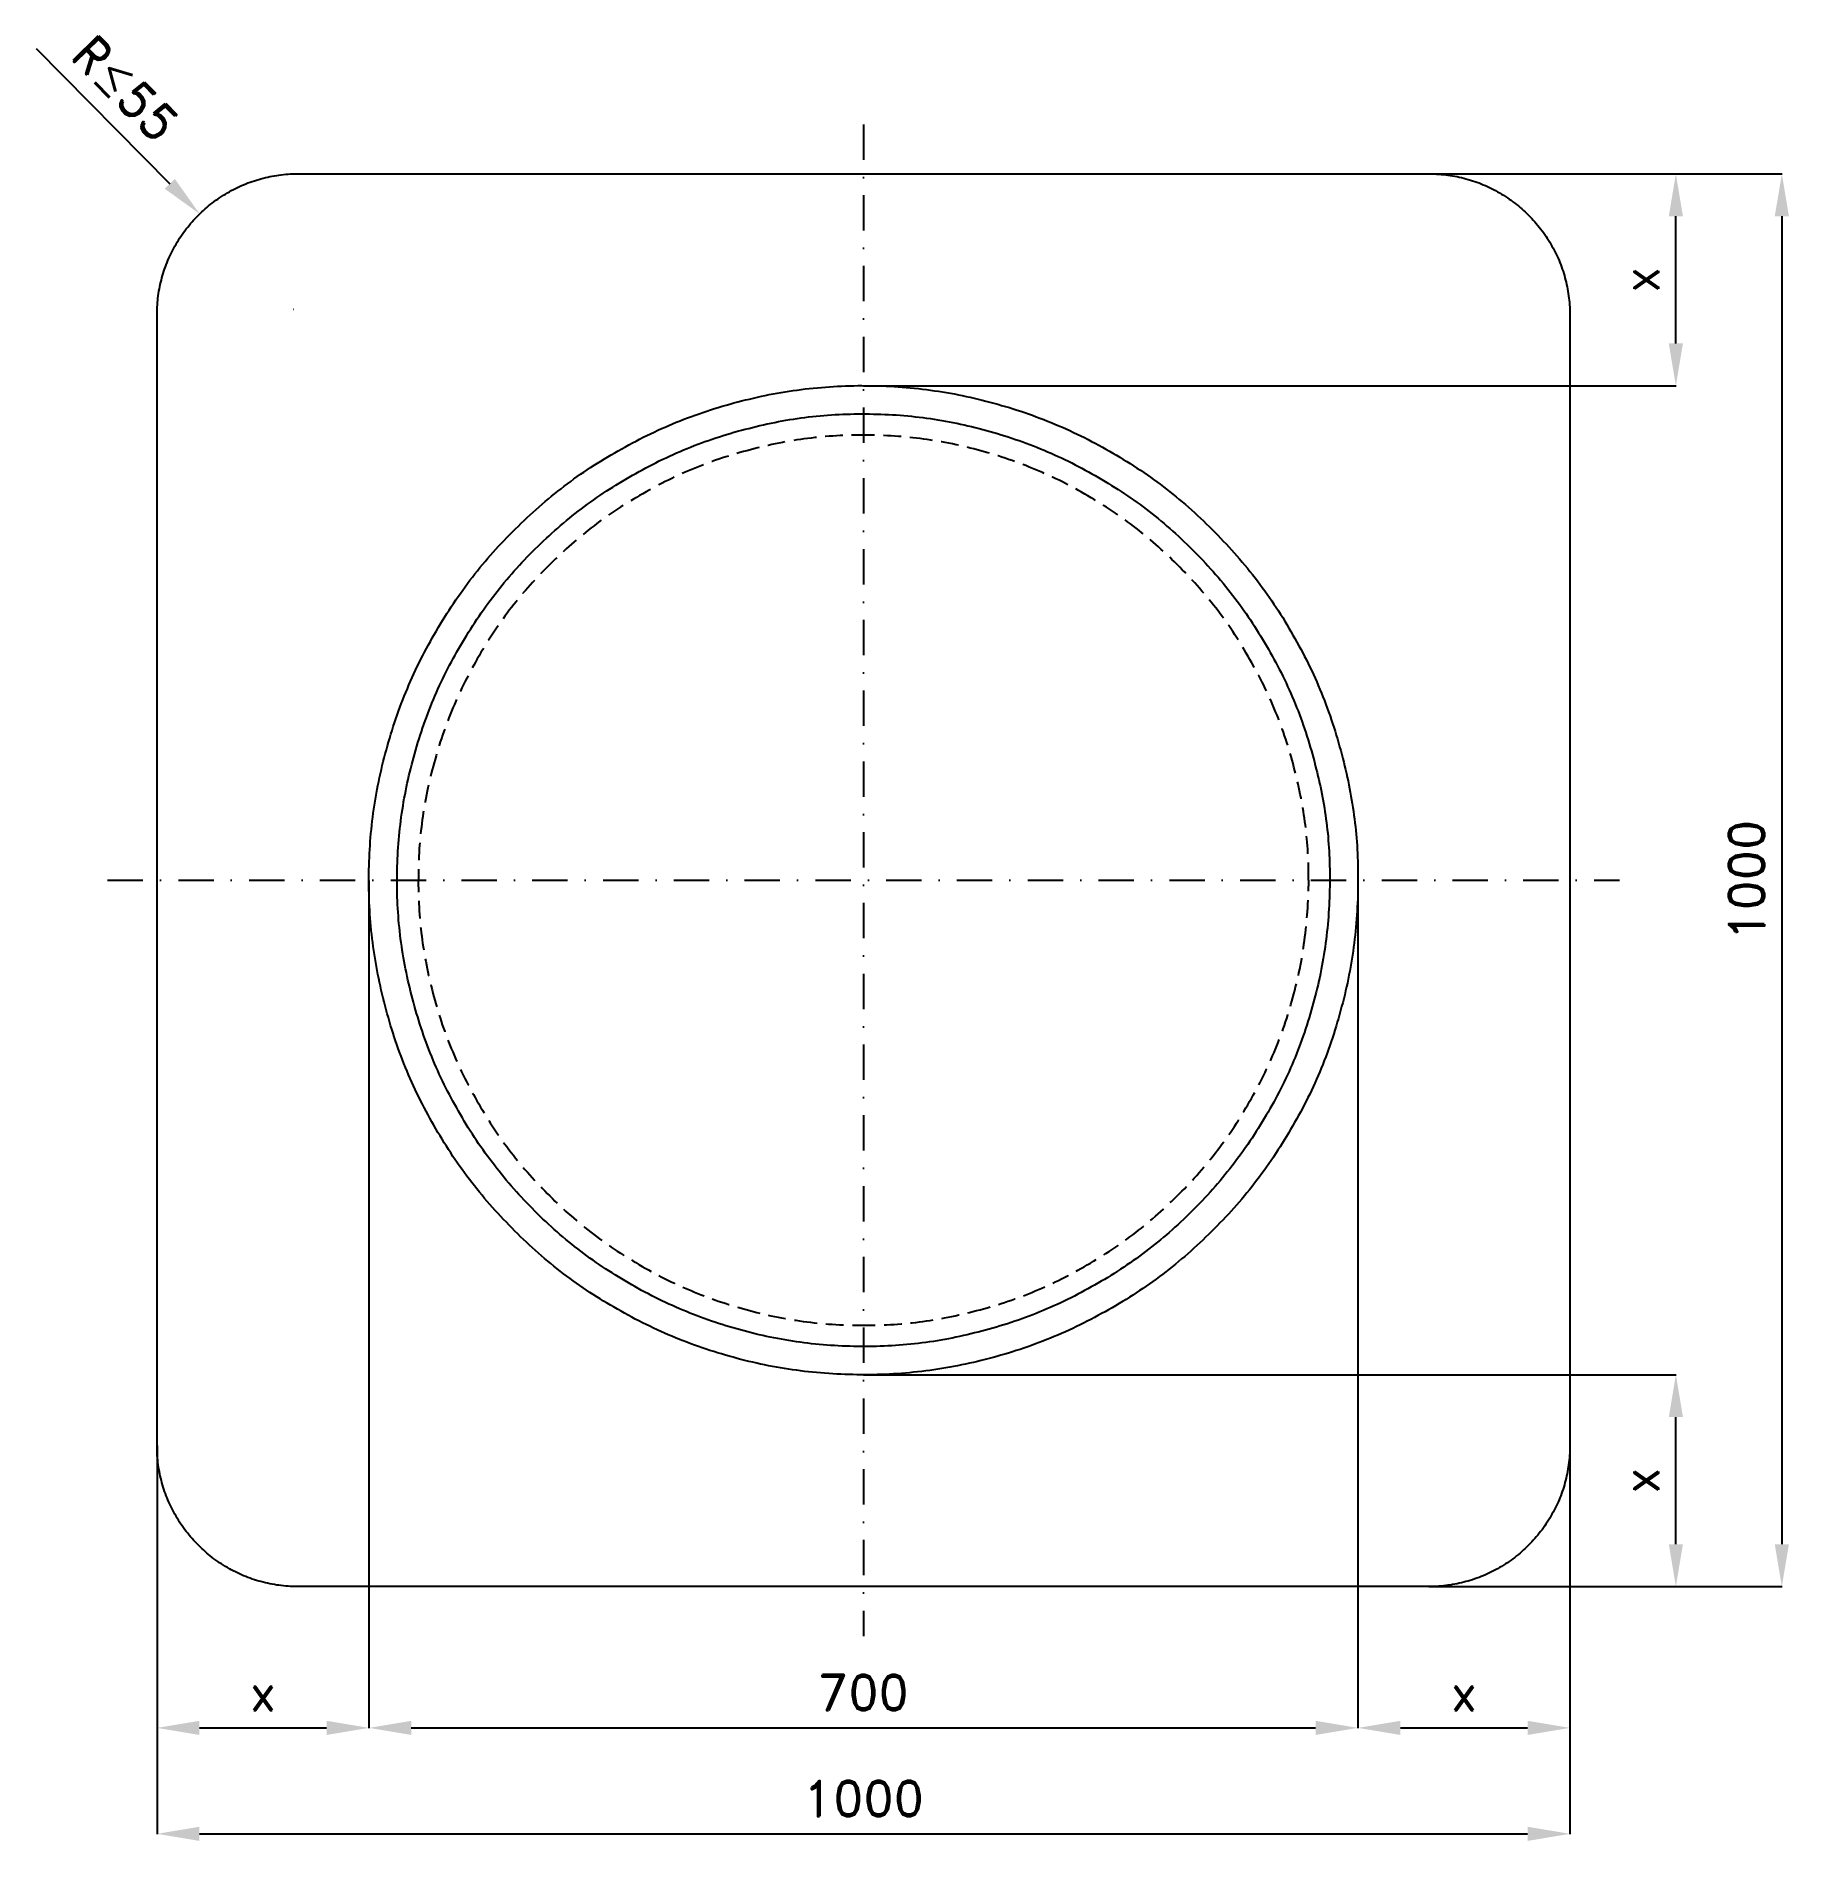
# Model space of a CAD drawing. Header units: millimetres. Extents: x -86 to 1155, y -180 to 1097.
import ezdxf

# ---------------------------------------------------------------- set-up
doc = ezdxf.new("R2010")
doc.units = ezdxf.units.MM
doc.header["$LTSCALE"] = 5
doc.linetypes.add('ČERCHOVANÁX2', pattern=[2, 1, -0.5, 0, -0.5])
doc.linetypes.add('ČÁRKOVANÁX2', pattern=[1.5, 1, -0.5])
doc.layers.add('Kóty', color=2, linetype='Continuous')
doc.layers.add('Značka', color=7, linetype='Continuous')
doc.styles.get("Standard").update_dxf_attribs({"font": 'romand.shx', "height": 25})
doc.dimstyles.get("Standard").update_dxf_attribs({"dimtxt": 25, "dimasz": 30, "dimexe": 0.18, "dimexo": 0.0625, "dimgap": 12.5, "dimtad": 1, "dimdec": 0, "dimzin": 0, "dimdsep": 46, "dimtxsty": 'Standard', "dimcen": 0.09, "dimadec": 0, "dimazin": 0, "dimtfac": 1, "dimtdec": 0, "dimtofl": 0, "dimtmove": 0, "dimatfit": 3, "dimfxl": 1, "dimtolj": 1, "dimtzin": 0, "dimarcsym": 0})

# ---------------------------------------------------------------- blocks, each defined once
blk = doc.blocks.new('*D0')
at = {"layer": 'Defpoints', "color": 0, "transparency": 16777216}
for p in [(150, 500), (0, 100), (150, -100)]:
    blk.add_point(p, dxfattribs=at)
at = {"layer": 'Kóty', "color": 0, "lineweight": -2, "transparency": 16777216}
for p, q in [((150, 499.9), (150, -100.2)), ((0, 99.9), (0, -100.2)), ((30, -100), (120, -100))]:
    blk.add_line(p, q, dxfattribs=at)
at = {"layer": 'Kóty', "color": 0, "transparency": 16777216}
for points in [[(30, -95), (30, -105), (0, -100)], [(120, -95), (120, -105), (150, -100)]]:
    blk.add_solid(points, dxfattribs=at)
at = {"layer": 'Kóty', "color": 0, "transparency": 16777216, "insert": (75, -75), "char_height": 25, "attachment_point": 5}
blk.add_mtext('\\A1;x', dxfattribs=at)
blk = doc.blocks.new('*D1')
at = {"layer": 'Defpoints', "color": 0, "transparency": 16777216}
for p in [(850, 500), (1000, 100), (1000, -100)]:
    blk.add_point(p, dxfattribs=at)
at = {"layer": 'Kóty', "color": 0, "lineweight": -2, "transparency": 16777216}
for p, q in [((850, 499.9), (850, -100.2)), ((1000, 99.9), (1000, -100.2)), ((880, -100), (970, -100))]:
    blk.add_line(p, q, dxfattribs=at)
at = {"layer": 'Kóty', "color": 0, "transparency": 16777216}
for points in [[(880, -95), (880, -105), (850, -100)], [(970, -95), (970, -105), (1000, -100)]]:
    blk.add_solid(points, dxfattribs=at)
at = {"layer": 'Kóty', "color": 0, "transparency": 16777216, "insert": (925, -75), "char_height": 25, "attachment_point": 5}
blk.add_mtext('\\A1;x', dxfattribs=at)
blk = doc.blocks.new('*D2')
at = {"layer": 'Defpoints', "color": 0, "transparency": 16777216}
for p in [(500, 150), (1075, 150), (900, 0)]:
    blk.add_point(p, dxfattribs=at)
at = {"layer": 'Kóty', "color": 0, "lineweight": -2, "transparency": 16777216}
for p, q in [((500.1, 150), (1075.2, 150)), ((1075, 30), (1075, 120)), ((900.1, 0), (1075.2, 0))]:
    blk.add_line(p, q, dxfattribs=at)
at = {"layer": 'Kóty', "color": 0, "transparency": 16777216}
for points in [[(1070, 120), (1080, 120), (1075, 150)], [(1070, 30), (1080, 30), (1075, 0)]]:
    blk.add_solid(points, dxfattribs=at)
at = {"layer": 'Kóty', "color": 0, "transparency": 16777216, "insert": (1050, 75), "char_height": 25, "attachment_point": 5, "rotation": 90}
blk.add_mtext('\\A1;x', dxfattribs=at)
blk = doc.blocks.new('*D3')
at = {"layer": 'Defpoints', "color": 0, "transparency": 16777216}
for p in [(900, 1000), (1075, 1000), (500, 850)]:
    blk.add_point(p, dxfattribs=at)
at = {"layer": 'Kóty', "color": 0, "lineweight": -2, "transparency": 16777216}
for p, q in [((900.1, 1000), (1075.2, 1000)), ((1075, 880), (1075, 970)), ((500.1, 850), (1075.2, 850))]:
    blk.add_line(p, q, dxfattribs=at)
at = {"layer": 'Kóty', "color": 0, "transparency": 16777216}
for points in [[(1070, 970), (1080, 970), (1075, 1000)], [(1070, 880), (1080, 880), (1075, 850)]]:
    blk.add_solid(points, dxfattribs=at)
at = {"layer": 'Kóty', "color": 0, "transparency": 16777216, "insert": (1050, 925), "char_height": 25, "attachment_point": 5, "rotation": 90}
blk.add_mtext('\\A1;x', dxfattribs=at)
blk = doc.blocks.new('*D4')
at = {"layer": 'Defpoints', "color": 0, "transparency": 16777216}
for p in [(900, 1000), (900, 0), (1150, 0)]:
    blk.add_point(p, dxfattribs=at)
at = {"layer": 'Kóty', "color": 0, "lineweight": -2, "transparency": 16777216}
for p, q in [((900.1, 1000), (1150.2, 1000)), ((1150, 970), (1150, 30)), ((900.1, 0), (1150.2, 0))]:
    blk.add_line(p, q, dxfattribs=at)
at = {"layer": 'Kóty', "color": 0, "transparency": 16777216}
for points in [[(1145, 970), (1155, 970), (1150, 1000)], [(1145, 30), (1155, 30), (1150, 0)]]:
    blk.add_solid(points, dxfattribs=at)
at = {"layer": 'Kóty', "color": 0, "transparency": 16777216, "insert": (1125, 500), "char_height": 25, "attachment_point": 5, "rotation": 90}
blk.add_mtext('\\A1;1000', dxfattribs=at)
blk = doc.blocks.new('*D5')
at = {"layer": 'Defpoints', "color": 0, "transparency": 16777216}
for p in [(150, 499.9), (850, 500), (850, -100)]:
    blk.add_point(p, dxfattribs=at)
at = {"layer": 'Kóty', "color": 0, "lineweight": -2, "transparency": 16777216}
for p, q in [((150, 499.9), (150, -100.2)), ((850, 499.9), (850, -100.2)), ((180, -100), (820, -100))]:
    blk.add_line(p, q, dxfattribs=at)
at = {"layer": 'Kóty', "color": 0, "transparency": 16777216}
for points in [[(180, -95), (180, -105), (150, -100)], [(820, -95), (820, -105), (850, -100)]]:
    blk.add_solid(points, dxfattribs=at)
at = {"layer": 'Kóty', "color": 0, "transparency": 16777216, "insert": (500, -75), "char_height": 25, "attachment_point": 5}
blk.add_mtext('\\A1;700', dxfattribs=at)
blk = doc.blocks.new('*D6')
at = {"layer": 'Defpoints', "color": 0, "transparency": 16777216}
for p in [(0, 100), (1000, 100), (1000, -175)]:
    blk.add_point(p, dxfattribs=at)
at = {"layer": 'Kóty', "color": 0, "lineweight": -2, "transparency": 16777216}
for p, q in [((0, 99.9), (0, -175.2)), ((1000, 99.9), (1000, -175.2)), ((30, -175), (970, -175))]:
    blk.add_line(p, q, dxfattribs=at)
at = {"layer": 'Kóty', "color": 0, "transparency": 16777216}
for points in [[(30, -170), (30, -180), (0, -175)], [(970, -170), (970, -180), (1000, -175)]]:
    blk.add_solid(points, dxfattribs=at)
at = {"layer": 'Kóty', "color": 0, "transparency": 16777216, "insert": (500, -150), "char_height": 25, "attachment_point": 5}
blk.add_mtext('\\A1;1000', dxfattribs=at)

msp = doc.modelspace()

# ---------------------------------------------------------------- linework, layer by layer
at = {"layer": 'Kóty'}
for p, q in [((-85.6, 1088.7), (9.1, 992.9)), ((96.7, 904.2), (96.9, 904.2)), ((96.8, 904.1), (96.8, 904.3))]:
    msp.add_line(p, q, dxfattribs=at)
msp.add_solid([(12.6, 996.4), (5.5, 989.4), (30.2, 971.6)], dxfattribs=at)
at = {"layer": 'Značka', "color": 6, "linetype": 'ČERCHOVANÁX2', "lineweight": 25, "ltscale": 5}
for p, q in [((500, 1035), (500, -35)), ((-35, 500), (1035, 500))]:
    msp.add_line(p, q, dxfattribs=at)
at = {"layer": 'Značka', "color": 5}
for points in [[(100, 0), (99.6, 0), (99.2, 0, -0.03218), (86.3, 0.9, -0.035443), (73.6, 3.5, -0.036267), (61.3, 7.7, -0.03442), (49.8, 13.5, -0.033722), (39, 20.7, -0.034085), (29.3, 29.3, -0.034209), (20.7, 39, -0.034229), (13.5, 49.8, -0.034044), (7.7, 61.3, -0.033412), (3.5, 73.6, -0.034127), (0.9, 86.3, -0.036745), (0, 99.2), (0, 99.6), (0, 100), (0, 900), (0, 900.4), (0, 900.8, -0.03218), (0.9, 913.7, -0.035443), (3.5, 926.4, -0.036267), (7.7, 938.7, -0.034422), (13.5, 950.2, -0.033722), (20.7, 961, -0.034087), (29.3, 970.7, -0.034208), (39, 979.3, -0.034231), (49.8, 986.5, -0.034039), (61.3, 992.3, -0.033412), (73.6, 996.5, -0.034124), (86.3, 999.1, -0.036741), (99.2, 1000), (99.6, 1000), (100, 1000), (900, 1000), (900.4, 1000), (900.8, 1000, -0.032179), (913.7, 999.1, -0.035442), (926.4, 996.5, -0.036264), (938.7, 992.3, -0.034416), (950.2, 986.5, -0.033719), (961, 979.3, -0.034088), (970.7, 970.7, -0.034205), (979.3, 961, -0.034231), (986.5, 950.2, -0.034041), (992.3, 938.7, -0.033413), (996.5, 926.4, -0.034124), (999.1, 913.7, -0.036741), (1000, 900.8), (1000, 900.4), (1000, 900), (1000, 100), (1000, 99.6), (1000, 99.2, -0.032179), (999.1, 86.3, -0.035442), (996.5, 73.6, -0.036264), (992.3, 61.3, -0.034415), (986.5, 49.8, -0.033719), (979.3, 39, -0.034086), (970.7, 29.3, -0.034205), (961, 20.7, -0.03423), (950.2, 13.5, -0.034046), (938.7, 7.7, -0.033413), (926.4, 3.5, -0.034127), (913.7, 0.9, -0.036745), (900.8, 0), (900.4, 0), (900, 0), (100, 0)], [(850, 500), (850, 497.7), (850, 495.4, -0.032168), (846.5, 449.8, -0.035723), (836.9, 405, -0.036667), (821.8, 361.7, -0.034754), (800.8, 321, -0.034038), (775, 283.2, -0.034454), (744.2, 249.3, -0.03456), (709.5, 219.4, -0.034426), (671, 194.6, -0.03439), (629.7, 174.8, -0.034419), (586.2, 160.8, -0.034424), (541.2, 152.3, -0.034417), (495.4, 150, -0.034415), (449.8, 153.5, -0.034417), (405, 163.1, -0.034417), (361.8, 178.3, -0.034417), (321, 199.2, -0.034417), (283.2, 225, -0.034417), (249.3, 255.8, -0.034417), (219.4, 290.5, -0.034416), (194.6, 329, -0.034417), (174.8, 370.2, -0.034417), (160.8, 413.8, -0.034417), (152.3, 458.8, -0.034417), (150, 504.6, -0.034416), (153.5, 550.2, -0.034416), (163.1, 595, -0.034417), (178.3, 638.2, -0.034417), (199.2, 679, -0.034417), (225, 716.8, -0.034416), (255.8, 750.7, -0.034418), (290.5, 780.6, -0.034417), (329, 805.4, -0.034416), (370.2, 825.2, -0.034415), (413.8, 839.2, -0.034415), (458.8, 847.7, -0.034416), (504.6, 850, -0.034417), (550.2, 846.5, -0.034417), (595, 836.9, -0.034416), (638.2, 821.7, -0.034417), (679, 800.8, -0.034417), (716.8, 775, -0.034407), (750.7, 744.2, -0.034414), (780.6, 709.5, -0.034488), (805.4, 671, -0.034419), (825.2, 629.8, -0.034076), (839.2, 586.2, -0.032791), (847.5, 543.4, -0.034265), (850, 500)], [(830, 500), (830, 497.8), (830, 495.7, -0.032166), (826.7, 452.7, -0.035722), (817.6, 410.4, -0.036665), (803.4, 369.6, -0.034753), (783.6, 331.3, -0.034039), (759.2, 295.6, -0.034453), (730.3, 263.6, -0.03456), (697.5, 235.5, -0.034426), (661.2, 212.1, -0.03439), (622.3, 193.4, -0.034419), (581.2, 180.2, -0.034423), (538.8, 172.1, -0.034416), (495.7, 170, -0.034416), (452.6, 173.3, -0.034417), (410.4, 182.4, -0.034416), (369.7, 196.7, -0.034417), (331.3, 216.4, -0.034417), (295.6, 240.7, -0.034417), (263.6, 269.7, -0.034416), (235.5, 302.5, -0.034417), (212.1, 338.8, -0.034417), (193.4, 377.7, -0.034416), (180.2, 418.8, -0.034416), (172.1, 461.2, -0.034417), (170, 504.3, -0.034417), (173.3, 547.4, -0.034416), (182.4, 589.6, -0.034416), (196.7, 630.3, -0.034417), (216.4, 668.7, -0.034417), (240.7, 704.4, -0.034418), (269.7, 736.4, -0.034417), (302.5, 764.5, -0.034416), (338.8, 787.9, -0.034416), (377.7, 806.6, -0.034417), (418.8, 819.8, -0.034418), (461.2, 827.9, -0.034417), (504.3, 830, -0.034417), (547.4, 826.7, -0.034416), (589.6, 817.6, -0.034415), (630.3, 803.3, -0.034415), (668.7, 783.6, -0.034418), (704.4, 759.3, -0.034406), (736.4, 730.3, -0.034413), (764.5, 697.5, -0.034487), (787.9, 661.2, -0.034417), (806.6, 622.3, -0.034077), (819.8, 581.2, -0.032792), (827.7, 540.9, -0.034265), (830, 500)]]:
    msp.add_lwpolyline(points, format="xyb", dxfattribs=at)
at = {"layer": 'Značka', "color": 6, "linetype": 'ČÁRKOVANÁX2', "ltscale": 2.5}
msp.add_lwpolyline([(815, 500), (815, 497.9), (815, 495.9, -0.032166), (811.8, 454.8, -0.035723), (803.2, 414.5, -0.036664), (789.6, 375.6, -0.034752), (770.7, 338.9, -0.03404), (747.5, 304.9, -0.034454), (719.8, 274.4, -0.034562), (688.6, 247.5, -0.034427), (653.9, 225.2, -0.034389), (616.8, 207.3, -0.034418), (577.5, 194.7, -0.034423), (537, 187, -0.034417), (495.9, 185, -0.034416), (454.8, 188.1, -0.034417), (414.5, 196.8, -0.034417), (375.6, 210.5, -0.034417), (338.9, 229.3, -0.034417), (304.9, 252.5, -0.034417), (274.4, 280.2, -0.034417), (247.5, 311.4, -0.034417), (225.2, 346.1, -0.034417), (207.3, 383.2, -0.034417), (194.7, 422.5, -0.034416), (187, 463, -0.034416), (185, 504.1, -0.034417), (188.1, 545.2, -0.034416), (196.8, 585.5, -0.034417), (210.5, 624.4, -0.034417), (229.3, 661.1, -0.034418), (252.5, 695.1, -0.034417), (280.2, 725.6, -0.034417), (311.4, 752.5, -0.034418), (346.1, 774.8, -0.034417), (383.2, 792.7, -0.034417), (422.5, 805.3, -0.034417), (463, 813, -0.034415), (504.1, 815, -0.034418), (545.2, 811.9, -0.034418), (585.5, 803.2, -0.034416), (624.4, 789.5, -0.034419), (661.1, 770.7, -0.034418), (695.1, 747.5, -0.034405), (725.6, 719.8, -0.034413), (752.5, 688.6, -0.034487), (774.8, 653.9, -0.034418), (792.7, 616.8, -0.034076), (805.3, 577.5, -0.032791), (812.8, 539, -0.034265), (815, 500)], format="xyb", dxfattribs=at)

# ---------------------------------------------------------------- texts
at = {"layer": 'Kóty', "insert": (-22.4, 1060.5), "char_height": 25, "width": 97.683, "attachment_point": 5, "rotation": 314.6593}
msp.add_mtext('\\A1;R{\\A0;≤}55', dxfattribs=at)

# ---------------------------------------------------------------- dimensions: what is measured, and where the dimension line sits
at = {"layer": 'Kóty'}
for base, p1, p2, picture, middle in [((1075, 1000), (500, 850), (900, 1000), '*D3', (1050, 925)), ((1075, 150), (900, 0), (500, 150), '*D2', (1050, 75))]:
    dim = msp.add_linear_dim(base=base, p1=p1, p2=p2, angle=90, text='x', dimstyle='Standard', dxfattribs=at)
    dim.commit()
    dim.dimension.update_dxf_attribs({"geometry": picture, "text_midpoint": middle})
dim = msp.add_linear_dim(base=(1150, 0), p1=(900, 1000), p2=(900, 0), angle=90, dimstyle='Standard', dxfattribs=at)
dim.commit()
dim.dimension.update_dxf_attribs({"geometry": '*D4', "text_midpoint": (1125, 500)})
for base, p1, p2, picture, middle in [((150, -100), (0, 100), (150, 500), '*D0', (75, -100)), ((1000, -100), (850, 500), (1000, 100), '*D1', (925, -100))]:
    dim = msp.add_linear_dim(base=base, p1=p1, p2=p2, text='x', dimstyle='Standard', dxfattribs=at)
    dim.commit()
    dim.dimension.update_dxf_attribs({"geometry": picture, "text_midpoint": middle, "dimtype": 160})
for base, p1, p2, picture, middle in [((850, -100), (150, 499.9), (850, 500), '*D5', (500, -100)), ((1000, -175), (0, 100), (1000, 100), '*D6', (500, -175))]:
    dim = msp.add_linear_dim(base=base, p1=p1, p2=p2, dimstyle='Standard', dxfattribs=at)
    dim.commit()
    dim.dimension.update_dxf_attribs({"geometry": picture, "text_midpoint": middle, "dimtype": 160})

doc.saveas('drawing.dxf')
